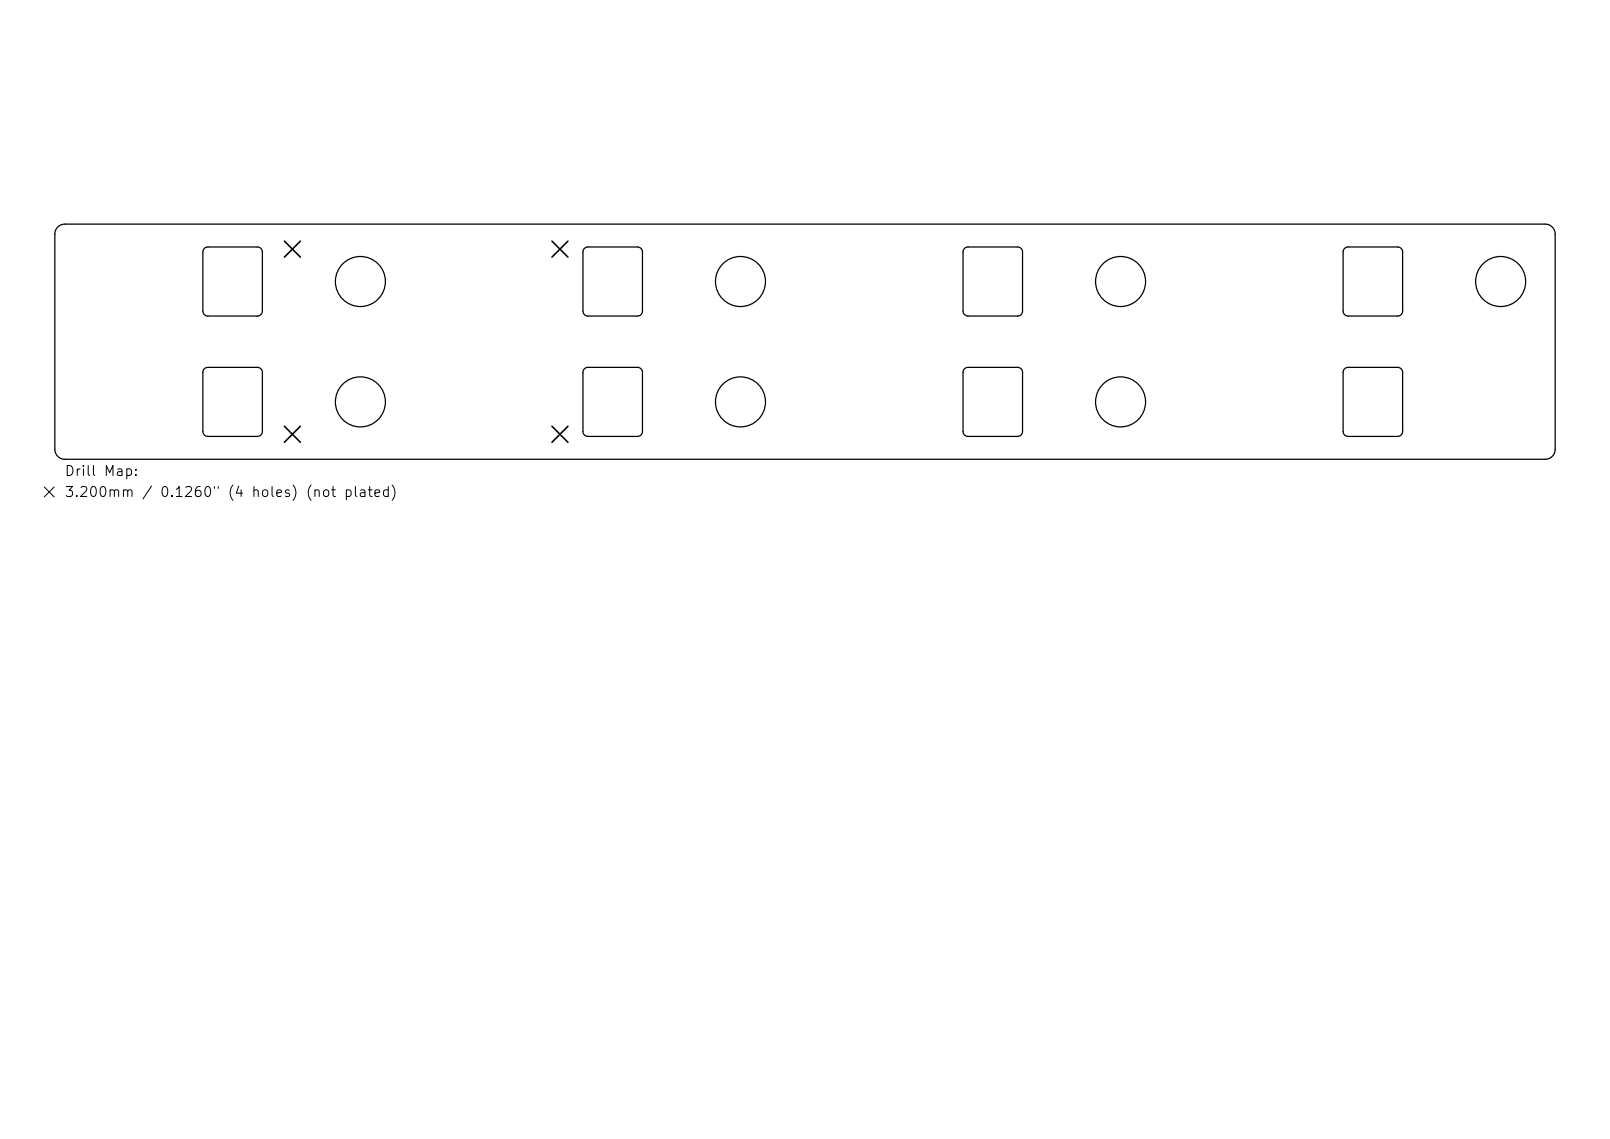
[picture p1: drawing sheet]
<svg xmlns="http://www.w3.org/2000/svg" width="297mm" height="210mm" viewBox="0 0 297 210" stroke-linecap="round" stroke-linejoin="round" font-family="sans-serif">
<defs><g id="words">
<g font-size="1.8">
<text x="11.8" y="88.2">Drill Map:</text>
<text x="11.8" y="92.1">3.200mm / 0.1260&quot; (4 holes) (not plated)</text>
</g>
</g></defs>
<g fill="none" stroke="#000" stroke-width=".23">
<path d="M10.7 41.9l.6-.5 .7-.1h273a1.84 1.84 0 0 1 1.9 1.9v39.6a1.85 1.85 0 0 1-1.9 1.9h-273a1.85 1.85 0 0 1-1.9-1.9v-39.6l.2-.8zM37.7 45.8l.6-.3h9.2a.92 .92 0 0 1 .9 1v10.8a.92 .92 0 0 1-.9 1h-9.2a.92 .92 0 0 1-.9-1v-10.8zM107.8 45.8l.7-.3h9.1a.92 .92 0 0 1 .9 1v10.8a.92 .92 0 0 1-.9 1h-9.1a.92 .92 0 0 1-1-1v-10.8zM177.9 45.8l.7-.3h9.1a.92 .92 0 0 1 .9 1v10.8a.92 .92 0 0 1-.9 1h-9.1a.92 .92 0 0 1-.9-1v-10.8zM248 45.8l.7-.3h9.1a.92 .92 0 0 1 .9 1v10.8a.92 .92 0 0 1-.9 1h-9.1a.92 .92 0 0 1-.9-1v-10.8zM37.7 68l.6-.3h9.2a.92 .92 0 0 1 .9 1v10.8a.92 .92 0 0 1-.9 1h-9.2a.92 .92 0 0 1-.9-1v-10.8zM107.8 68l.7-.3h9.1a.92 .92 0 0 1 .9 1v10.8a.92 .92 0 0 1-.9 1h-9.1a.92 .92 0 0 1-1-1v-10.8zM177.9 68l.7-.3h9.1a.92 .92 0 0 1 .9 1v10.8a.92 .92 0 0 1-.9 1h-9.1a.92 .92 0 0 1-.9-1v-10.8zM248 68l.7-.3h9.1a.92 .92 0 0 1 .9 1v10.8a.92 .92 0 0 1-.9 1h-9.1a.92 .92 0 0 1-.9-1v-10.8z"/>
<circle cx="66.5" cy="51.9" r="4.6"/>
<circle cx="136.6" cy="51.9" r="4.6"/>
<circle cx="206.7" cy="51.9" r="4.6"/>
<circle cx="276.8" cy="51.9" r="4.6"/>
<circle cx="66.5" cy="74.1" r="4.6"/>
<circle cx="136.6" cy="74.1" r="4.6"/>
<circle cx="206.7" cy="74.1" r="4.6"/>
</g>
<path d="M52.5 44.5l2.9 2.9M55.4 44.5l-2.9 2.9M101.8 44.5l3 2.9M104.8 44.5l-3 2.9M52.5 78.6l2.9 2.9M55.4 78.6l-2.9 2.9M101.8 78.6l3 2.9M104.8 78.6l-3 2.9" fill="none" stroke="#000" stroke-width=".3"/>
<path d="M8.2 89.8l1.8 1.8M10 89.8l-1.8 1.8" fill="none" stroke="#000" stroke-width=".18"/>
<use href="#words"/>
</svg>
